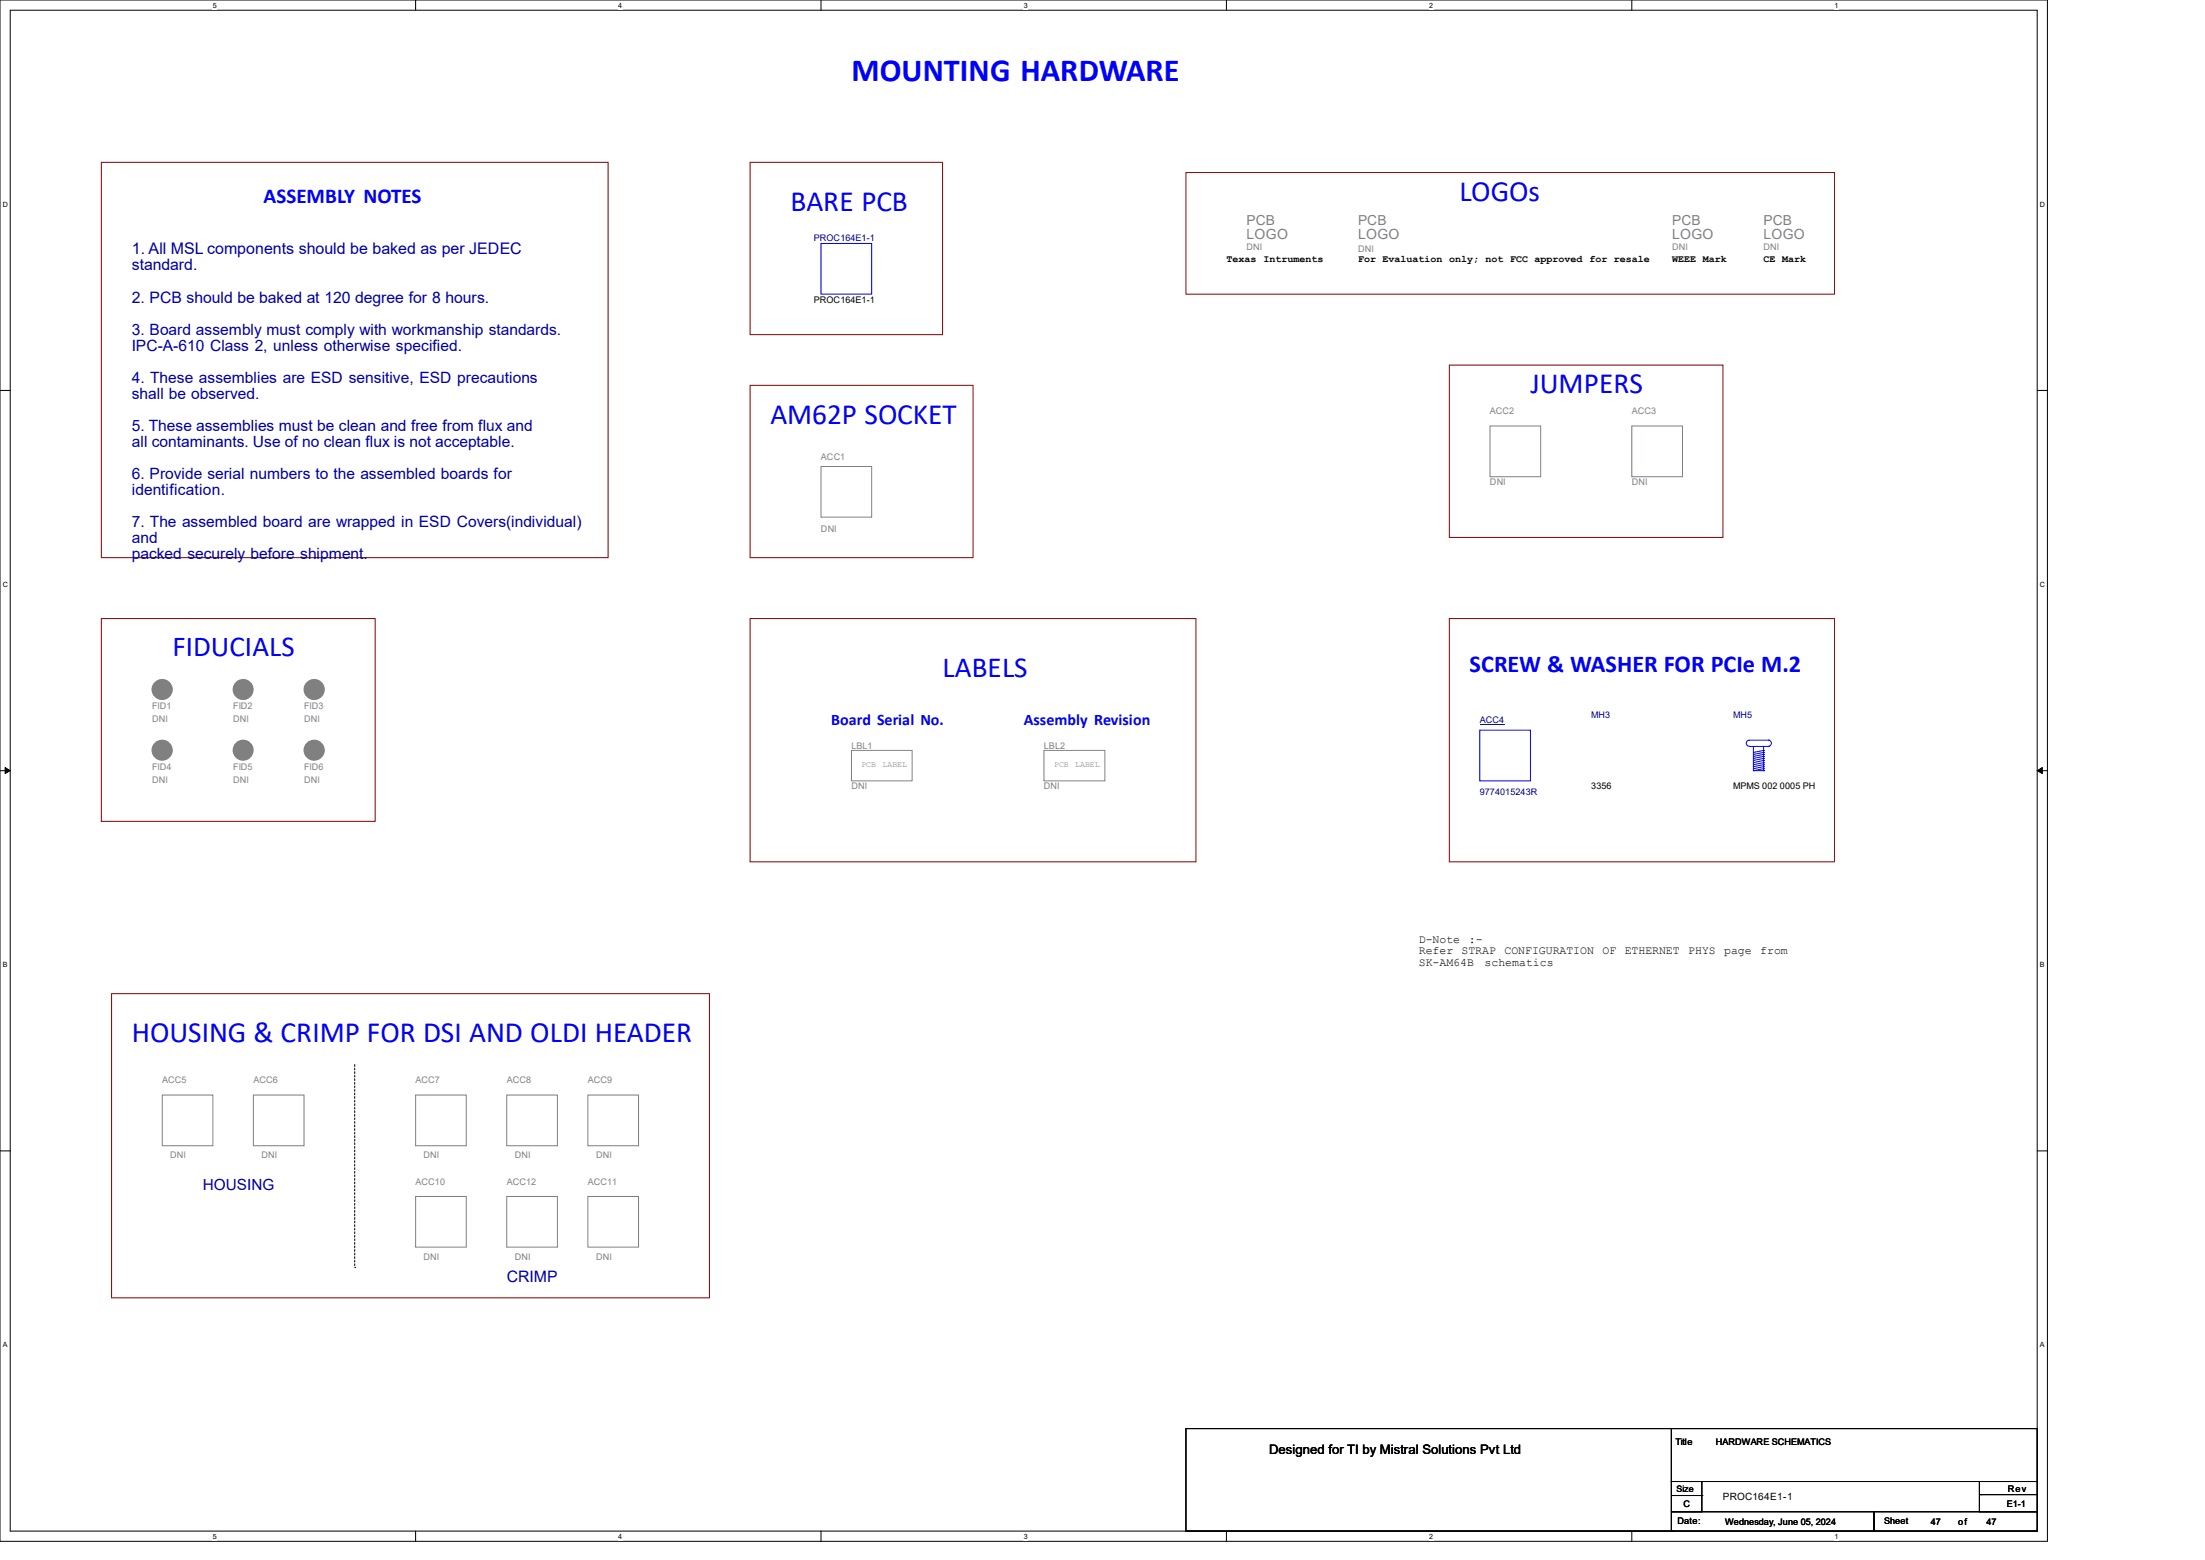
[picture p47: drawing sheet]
<svg xmlns="http://www.w3.org/2000/svg" width="420mm" height="297mm" viewBox="0 0 420 297" stroke-linecap="round" stroke-linejoin="round" font-family="sans-serif">
<defs><g id="words">
<text font-size="6.1" fill="#00f" x="162.2" y="15.5">MOUNTING HARDWARE</text>
<g font-size="5.6" fill="#00f">
<text x="150.6" y="40.1">BARE PCB</text>
<text x="278" y="38.2">LOGOs</text>
<text x="291.5" y="74.8">JUMPERS</text>
<text x="146.7" y="80.6">AM62P SOCKET</text>
<text x="25.1" y="198.4">HOUSING &amp; CRIMP FOR DSI AND OLDI HEADER</text>
</g>
<g font-size="5.5" fill="#00f">
<text x="32.9" y="125">FIDUCIALS</text>
<text x="179.5" y="128.9">LABELS</text>
</g>
<text font-size="4.6" fill="#00f" x="279.9" y="128">SCREW &amp; WASHER FOR PCIe M.2</text>
<text font-size="4" fill="#00f" x="50.2" y="38.6">ASSEMBLY NOTES</text>
<g font-size="3" fill="#0000a0">
<text x="25.1" y="48.4">1. All MSL components should be baked as per JEDEC</text>
<text x="25.1" y="51.5">standard.</text>
<text x="25.1" y="57.7">2. PCB should be baked at 120 degree for 8 hours.</text>
<text x="25.1" y="63.8">3. Board assembly must comply with workmanship standards.</text>
<text x="25.1" y="66.8">IPC-A-610 Class 2, unless otherwise specified.</text>
<text x="25.1" y="72.9">4. These assemblies are ESD sensitive, ESD precautions</text>
<text x="25.1" y="76">shall be observed.</text>
<text x="25.1" y="82.1">5. These assemblies must be clean and free from flux and</text>
<text x="25.1" y="85.1">all contaminants. Use of no clean flux is not acceptable.</text>
<text x="25.1" y="91.2">6. Provide serial numbers to the assembled boards for</text>
<text x="25.1" y="94.3">identification.</text>
<text x="25.1" y="100.4">7. The assembled board are wrapped in ESD Covers(individual)</text>
<text x="25.1" y="103.4">and</text>
<text x="25.1" y="106.5">packed securely before shipment.</text>
<text x="96.5" y="244">CRIMP</text>
</g>
<g font-size="3" fill="#00f">
<text x="158.3" y="138">Board Serial No.</text>
<text x="195" y="138">Assembly Revision</text>
</g>
<text font-size="2.9" fill="#0000a0" x="38.6" y="226.6">HOUSING</text>
<g font-size="2.7" fill="#808080">
<text x="237.4" y="45.5">LOGO</text>
<text x="258.7" y="45.5">LOGO</text>
<text x="318.5" y="45.5">LOGO</text>
<text x="335.9" y="45.5">LOGO</text>
</g>
<g font-size="2.6" fill="#808080">
<text x="237.4" y="42.9">PCB</text>
<text x="258.7" y="42.9">PCB</text>
<text x="318.5" y="42.9">PCB</text>
<text x="335.9" y="42.9">PCB</text>
</g>
<text font-size="2.5" x="241.7" y="276.8">Designed for TI by Mistral Solutions Pvt Ltd</text>
<g font-size="2.2">
<text x="270.3" y="179.5">D-Note</text>
<text x="279.8" y="179.5">:-</text>
<text x="270.3" y="181.7">Refer</text>
<text x="270.3" y="183.9">SK-AM64B</text>
<text x="278.4" y="181.7">STRAP</text>
<text x="282.8" y="183.9">schematics</text>
<text x="286.5" y="181.7">CONFIGURATION</text>
<text x="305.2" y="181.7">OF</text>
<text x="309.5" y="181.7">ETHERNET</text>
<text x="321.6" y="181.7">PHYS</text>
<text x="328.4" y="181.7">page</text>
<text x="335.3" y="181.7">from</text>
</g>
<g font-size="1.9">
<text x="233.6" y="49.9">Texas</text>
<text x="240.7" y="49.9">Intruments</text>
<text x="258.7" y="49.9">For Evaluation only; not FCC approved for resale</text>
<text x="318.5" y="49.9">WEEE Mark</text>
<text x="335.9" y="49.9">CE Mark</text>
<text x="328.2" y="285.5">PROC164E1-1</text>
</g>
<g font-size="1.7" fill="#000080">
<text x="155" y="45.8">PROC164E1-1</text>
<text x="281.8" y="137.7">ACC4</text>
<text x="303.1" y="136.7">MH3</text>
<text x="330.1" y="136.7">MH5</text>
<text x="281.8" y="151.4">9774015243R</text>
</g>
<g font-size="1.7" fill="#808080">
<text x="237.4" y="47.6">DNI</text>
<text x="258.7" y="48">DNI</text>
<text x="318.5" y="47.6">DNI</text>
<text x="335.9" y="47.6">DNI</text>
<text x="283.8" y="78.8">ACC2</text>
<text x="310.8" y="78.8">ACC3</text>
<text x="156.4" y="87.5">ACC1</text>
<text x="283.8" y="92.4">DNI</text>
<text x="310.8" y="92.4">DNI</text>
<text x="156.4" y="101.2">DNI</text>
<text x="29" y="135">FID1</text>
<text x="29" y="137.5">DNI</text>
<text x="44.4" y="135">FID2</text>
<text x="44.4" y="137.5">DNI</text>
<text x="57.9" y="135">FID3</text>
<text x="57.9" y="137.5">DNI</text>
<text x="162.2" y="142.5">LBL1</text>
<text x="198.8" y="142.5">LBL2</text>
<text x="29" y="146.6">FID4</text>
<text x="29" y="149.1">DNI</text>
<text x="44.4" y="146.6">FID5</text>
<text x="44.4" y="149.1">DNI</text>
<text x="57.9" y="146.6">FID6</text>
<text x="57.9" y="149.1">DNI</text>
<text x="162.2" y="150.3">DNI</text>
<text x="198.8" y="150.3">DNI</text>
<text x="30.9" y="206.2">ACC5</text>
<text x="48.3" y="206.2">ACC6</text>
<text x="79.2" y="206.2">ACC7</text>
<text x="96.5" y="206.2">ACC8</text>
<text x="112" y="206.2">ACC9</text>
<text x="32.4" y="220.5">DNI</text>
<text x="49.8" y="220.5">DNI</text>
<text x="80.7" y="220.5">DNI</text>
<text x="98.1" y="220.5">DNI</text>
<text x="113.5" y="220.5">DNI</text>
<text x="79.2" y="225.5">ACC10</text>
<text x="96.5" y="225.5">ACC12</text>
<text x="112" y="225.5">ACC11</text>
<text x="80.7" y="239.8">DNI</text>
<text x="98.1" y="239.8">DNI</text>
<text x="113.5" y="239.8">DNI</text>
</g>
<g font-size="1.7">
<text x="155" y="57.6">PROC164E1-1</text>
<text x="303.1" y="150.3">3356</text>
<text x="330.1" y="150.3">MPMS 002 0005 PH</text>
<text x="319.1" y="275.2">Title</text>
<text x="326.8" y="275.2">HARDWARE SCHEMATICS</text>
<text x="319.3" y="284">Size</text>
<text x="320.7" y="286.9">C</text>
<text x="382.2" y="286.9">E1-1</text>
<text x="382.4" y="284.1">Rev</text>
<text x="319.5" y="290.2">Date:</text>
<text x="328.6" y="290.4">Wednesday, June 05, 2024</text>
<text x="358.9" y="290.2">Sheet</text>
<text x="367.7" y="290.4">47</text>
<text x="373" y="290.4">of</text>
<text x="378.4" y="290.4">47</text>
</g>
<g font-size="1.6" fill="#808080">
<text x="164.1" y="146">PCB</text>
<text x="168.1" y="146">LABEL</text>
<text x="200.8" y="146">PCB</text>
<text x="204.8" y="146">LABEL</text>
</g>
<g font-size="1.4">
<text x="40.6" y="1.4">5</text>
<text x="117.8" y="1.4">4</text>
<text x="195" y="1.4">3</text>
<text x="272.2" y="1.4">2</text>
<text x="349.4" y="1.4">1</text>
<text x=".5" y="39.4">D</text>
<text x="388.5" y="39.4">D</text>
<text x=".5" y="111.8">C</text>
<text x="388.5" y="111.8">C</text>
<text x=".5" y="184.2">B</text>
<text x="388.5" y="184.2">B</text>
<text x=".5" y="256.5">A</text>
<text x="388.5" y="256.5">A</text>
<text x="40.6" y="292.9">5</text>
<text x="117.8" y="292.9">4</text>
<text x="195" y="292.9">3</text>
<text x="272.2" y="292.9">2</text>
<text x="349.4" y="292.9">1</text>
</g>
</g></defs>
<path d="M0 0h390v293.5h-390zM1.9 1.9h386.1v289.6h-386.1z" fill="none" stroke="#000" stroke-width=".19"/>
<g fill="#fff">
<path d="M40.6 .2h.7v1.5h-.7z"/>
<path d="M40.6 291.7h.7v1.5h-.7z"/>
</g>
<path d="M79.2 0v1.9M79.2 291.5v2" fill="none" stroke="#000" stroke-width=".19"/>
<g fill="#fff">
<path d="M117.8 .2h.7v1.5h-.7z"/>
<path d="M117.8 291.7h.7v1.5h-.7z"/>
</g>
<path d="M156.4 0v1.9M156.4 291.5v2" fill="none" stroke="#000" stroke-width=".19"/>
<g fill="#fff">
<path d="M195 .2h.7v1.5h-.7z"/>
<path d="M195 291.7h.7v1.5h-.7z"/>
</g>
<path d="M233.6 0v1.9M233.6 291.5v2" fill="none" stroke="#000" stroke-width=".19"/>
<g fill="#fff">
<path d="M272.2 .2h.8v1.5h-.8z"/>
<path d="M272.2 291.7h.8v1.5h-.8z"/>
</g>
<path d="M310.8 0v1.9M310.8 291.5v2" fill="none" stroke="#000" stroke-width=".19"/>
<g fill="#fff">
<path d="M349.4 .2h.8v1.5h-.8z"/>
<path d="M349.4 291.7h.8v1.5h-.8z"/>
<path d="M.5 38.1h1v1.6h-1z"/>
<path d="M388.5 38.1h1v1.6h-1z"/>
<path d="M.5 110.5h1v1.6h-1z"/>
<path d="M388.5 110.5h1v1.6h-1z"/>
</g>
<path d="M0 74.3h1.9M388 74.3h2" fill="none" stroke="#000" stroke-width=".19"/>
<g fill="#fff">
<path d="M.5 182.9h.9v1.5h-.9z"/>
<path d="M388.5 182.9h.9v1.5h-.9z"/>
</g>
<path d="M0 146.7h1.9M388 146.7h2" fill="none" stroke="#000" stroke-width=".19"/>
<path d="M1 146.1l.9 .6-.9 .6zM388 146.7l1-.6v1.2z" fill="#000" stroke="#000" stroke-width=".19"/>
<g fill="#fff">
<path d="M.5 255.3h.9v1.5h-.9z"/>
<path d="M388.5 255.3h.9v1.5h-.9z"/>
</g>
<g fill="none" stroke="#000" stroke-width=".19">
<path d="M0 219.1h1.9M388 219.1h2M225.9 272h.1M225.9 272h92.6M225.9 272v19.5M318.3 272h69.7v10.1h-69.7zM225.9 291.5h.1M226.1 291.5h.1M226.1 291.5h92.6M318.3 282.1h5.8v5.7h-5.8zM318.3 287.8h38.7v3.7h-38.7zM318.3 284.7h5.8"/>
<path d="M324.1 284.7h.1M357 287.8h31v3.7h-31zM377 282.1h11v5.7h-11zM377.2 284.6h.1M377.2 284.6h10.8"/>
</g>
<path d="M19.3 30.9h96.5v75.3h-96.5zM142.9 30.9h36.6v32.8h-36.6zM225.9 32.9h123.5v23.1h-123.5zM142.9 73.4h42.4v32.8h-42.4zM276.1 69.5h52.1v32.8h-52.1zM19.3 117.8h52.2v38.6h-52.2zM142.9 117.8h84.9v46.3h-84.9zM276.1 117.8h73.3v46.3h-73.3zM21.3 189.2h113.8v57.9h-113.8z" fill="none" stroke="#800000" stroke-width=".19"/>
<path d="M67.6 202.7v38.6M67.6 241.3h.1" fill="none" stroke="#000" stroke-width=".19" stroke-dasharray=".3"/>
<g fill="none" stroke="#808080" stroke-width=".19">
<path d="M156.4 88.8h9.6v9.7h-9.6zM283.8 81.1h9.7v9.7h-9.7zM310.8 81.1h9.7v9.7h-9.7zM162.2 142.9h11.5v5.8h-11.5zM198.8 142.9h11.6v5.8h-11.6zM30.9 208.5h9.7v9.6h-9.7zM48.3 208.5h9.6v9.6h-9.6zM79.2 208.5h9.6v9.6h-9.6zM96.5 208.5h9.7v9.6h-9.7zM112 208.5h9.6v9.6h-9.6zM79.2 227.8h9.6v9.6h-9.6zM96.5 227.8h9.7v9.6h-9.7z"/>
<path d="M112 227.8h9.6v9.6h-9.6z"/>
</g>
<g fill="#808080" stroke="#808080" stroke-width=".19">
<circle cx="30.9" cy="142.8" r="1.92"/>
<circle cx="30.9" cy="142.9" r=".74"/>
<circle cx="46.3" cy="142.8" r="1.91"/>
<circle cx="46.3" cy="142.9" r=".74"/>
<circle cx="59.8" cy="142.8" r="1.92"/>
<circle cx="59.8" cy="142.9" r=".74"/>
<circle cx="46.3" cy="131.3" r="1.91"/>
<circle cx="46.3" cy="131.3" r=".74"/>
<circle cx="59.8" cy="131.3" r="1.92"/>
<circle cx="59.8" cy="131.3" r=".74"/>
<circle cx="30.9" cy="131.3" r="1.92"/>
<circle cx="30.9" cy="131.3" r=".74"/>
</g>
<g fill="none" stroke="#00f" stroke-width=".19">
<path d="M156.4 46.4h9.6v9.6h-9.6zM281.9 139h9.6v9.7h-9.6zM333.2 142.1h3.7M334 146.7h.1M334 142.1v4.6M334 146.7h1.9M335.9 146.7h.1M335.9 142.9h.1M335.9 143.3h.1M335.9 143.6h.1M335.9 144h.1M335.9 144.4h.1"/>
<path d="M335.9 144.8h.1M335.9 145.2h.1M335.9 145.6h.1M335.9 146h.1M335.9 146.3h.1M335.9 142.1v4.6M335.9 142.9l-1.9 .4M335.9 143.3l-1.9 .3M335.9 143.6l-1.9 .4M335.9 144l-1.9 .4M335.9 144.4l-1.9 .4M335.9 144.8l-1.9 .4"/>
<path d="M335.9 145.2l-1.9 .4M335.9 145.6l-1.9 .4M335.9 146l-1.9 .3M335.9 146.3l-1.9 .4M336.9 140.9a.57 .57 0 0 1 .5 .6 .57 .57 0 0 1-.5 .6M336.9 140.9h-3.7a.57 .57 0 0 0-.6 .6 .57 .57 0 0 0 .6 .6M336.9 140.9h.1M336.9 142.1h.1"/>
</g>
<path d="M281.9 137.9h4.6" fill="none" stroke="#000080" stroke-width=".19"/>
<use href="#words"/>
</svg>
